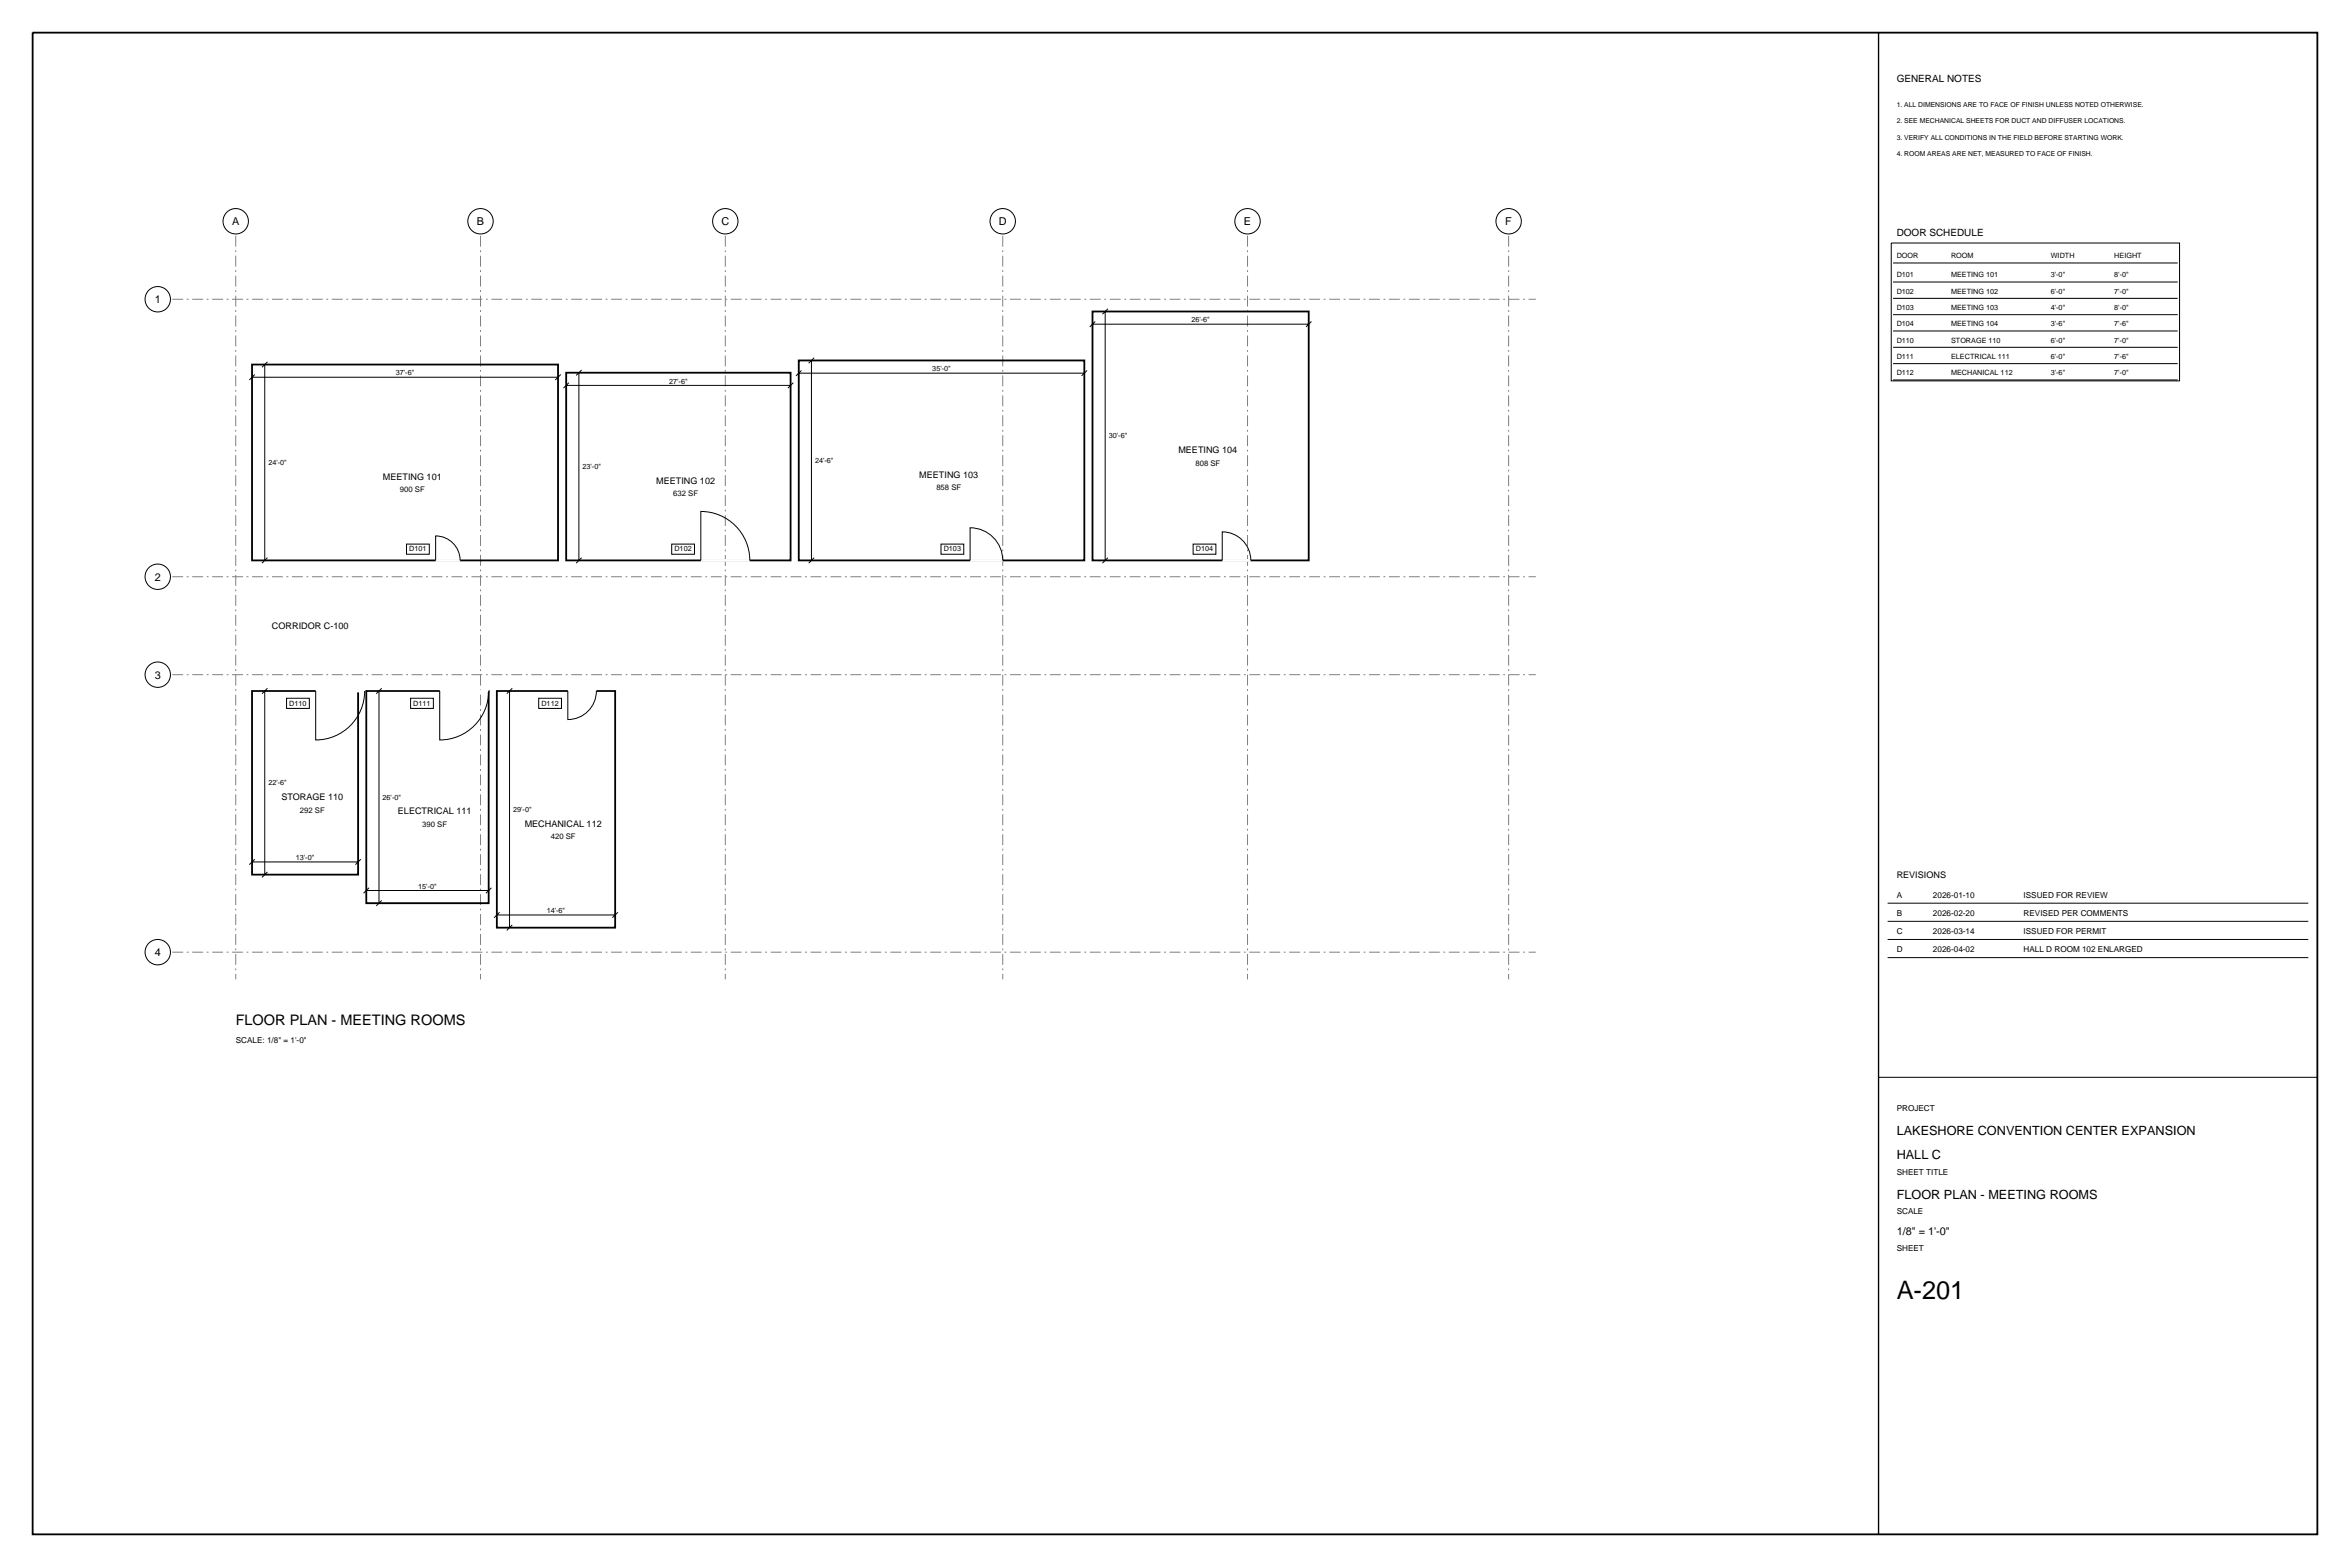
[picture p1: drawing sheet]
<svg xmlns="http://www.w3.org/2000/svg" width="914mm" height="610mm" viewBox="0 0 914 610" stroke-linecap="round" stroke-linejoin="round" font-family="sans-serif">
<defs><g id="words">
<text font-size="9.9" x="738" y="505.2">A-201</text>
<text font-size="5.6" x="91.7" y="398.6">FLOOR PLAN - MEETING ROOMS</text>
<g font-size="4.9">
<text x="738" y="441.6">LAKESHORE CONVENTION CENTER EXPANSION</text>
<text x="738" y="451">HALL C</text>
<text x="738" y="466.4">FLOOR PLAN - MEETING ROOMS</text>
</g>
<g font-size="4.2">
<text x="90.3" y="87.7">A</text>
<text x="185.6" y="87.7">B</text>
<text x="280.7" y="87.7">C</text>
<text x="388.6" y="87.7">D</text>
<text x="484" y="87.7">E</text>
<text x="585.7" y="87.7">F</text>
<text x="60.2" y="118">1</text>
<text x="60.2" y="226">2</text>
<text x="60.2" y="264.1">3</text>
<text x="60.2" y="372">4</text>
<text x="738" y="480.4">1/8&quot; = 1'-0&quot;</text>
</g>
<g font-size="3.9">
<text x="738" y="31.8">GENERAL NOTES</text>
<text x="738" y="91.7">DOOR SCHEDULE</text>
</g>
<g font-size="3.5">
<text x="458.5" y="176.3">MEETING 104</text>
<text x="357.7" y="185.8">MEETING 103</text>
<text x="149" y="186.6">MEETING 101</text>
<text x="255.3" y="188.2">MEETING 102</text>
<text x="105.8" y="244.8">CORRIDOR C-100</text>
<text x="109.5" y="311.2">STORAGE 110</text>
<text x="154.8" y="316.8">ELECTRICAL 111</text>
<text x="204.2" y="321.6">MECHANICAL 112</text>
<text x="738" y="341.5">REVISIONS</text>
</g>
<g font-size="3.2">
<text x="738" y="349.2">A</text>
<text x="752.1" y="349.2">2026-01-10</text>
<text x="787.4" y="349.2">ISSUED FOR REVIEW</text>
<text x="738" y="356.3">B</text>
<text x="752.1" y="356.3">2026-02-20</text>
<text x="787.4" y="356.3">REVISED PER COMMENTS</text>
<text x="738" y="363.4">C</text>
<text x="752.1" y="363.4">2026-03-14</text>
<text x="787.4" y="363.4">ISSUED FOR PERMIT</text>
<text x="738" y="370.4">D</text>
<text x="752.1" y="370.4">2026-04-02</text>
<text x="787.4" y="370.4">HALL D ROOM 102 ENLARGED</text>
<text x="91.7" y="405.7">SCALE: 1/8&quot; = 1'-0&quot;</text>
<text x="738" y="432.2">PROJECT</text>
<text x="738" y="457">SHEET TITLE</text>
<text x="738" y="472.4">SCALE</text>
<text x="738" y="486.5">SHEET</text>
</g>
<g font-size="3">
<text x="465.2" y="181.2">808 SF</text>
<text x="155.6" y="191.6">900 SF</text>
<text x="364.3" y="190.8">858 SF</text>
<text x="262" y="193.1">632 SF</text>
<text x="116.7" y="316.2">292 SF</text>
<text x="164.3" y="321.7">390 SF</text>
<text x="214.3" y="326.5">420 SF</text>
</g>
<g font-size="2.8">
<text x="738" y="100.2">DOOR</text>
<text x="759.2" y="100.2">ROOM</text>
<text x="798" y="100.2">WIDTH</text>
<text x="822.7" y="100.2">HEIGHT</text>
<text x="738" y="107.9">D101</text>
<text x="759.2" y="107.9">MEETING 101</text>
<text x="798" y="107.9">3'-0&quot;</text>
<text x="822.7" y="107.9">8'-0&quot;</text>
<text x="738" y="114.3">D102</text>
<text x="759.2" y="114.3">MEETING 102</text>
<text x="798" y="114.3">6'-0&quot;</text>
<text x="822.7" y="114.3">7'-0&quot;</text>
<text x="463.6" y="125.4">26'-6&quot;</text>
<text x="738" y="120.6">D103</text>
<text x="759.2" y="120.6">MEETING 103</text>
<text x="798" y="120.6">4'-0&quot;</text>
<text x="822.7" y="120.6">8'-0&quot;</text>
<text x="738" y="127">D104</text>
<text x="759.2" y="127">MEETING 104</text>
<text x="798" y="127">3'-6&quot;</text>
<text x="822.7" y="127">7'-6&quot;</text>
<text x="738" y="133.3">D110</text>
<text x="759.2" y="133.3">STORAGE 110</text>
<text x="798" y="133.3">6'-0&quot;</text>
<text x="822.7" y="133.3">7'-0&quot;</text>
<text x="738" y="139.7">D111</text>
<text x="759.2" y="139.7">ELECTRICAL 111</text>
<text x="798" y="139.7">6'-0&quot;</text>
<text x="822.7" y="139.7">7'-6&quot;</text>
<text x="154" y="146">37'-6&quot;</text>
<text x="260.4" y="149.2">27'-6&quot;</text>
<text x="362.8" y="144.5">35'-0&quot;</text>
<text x="738" y="146">D112</text>
<text x="759.2" y="146">MECHANICAL 112</text>
<text x="798" y="146">3'-6&quot;</text>
<text x="822.7" y="146">7'-0&quot;</text>
<text x="431.4" y="170.5">30'-6&quot;</text>
<text x="104.4" y="180.9">24'-0&quot;</text>
<text x="226.7" y="182.4">23'-0&quot;</text>
<text x="317.1" y="180.1">24'-6&quot;</text>
<text x="159.2" y="214.5">D101</text>
<text x="262.4" y="214.5">D102</text>
<text x="367.2" y="214.5">D103</text>
<text x="465.3" y="214.5">D104</text>
<text x="112.6" y="274.5">D110</text>
<text x="160.8" y="274.5">D111</text>
<text x="210.7" y="274.5">D112</text>
<text x="104.4" y="305.5">22'-6&quot;</text>
<text x="148.9" y="311">26'-0&quot;</text>
<text x="199.7" y="315.8">29'-0&quot;</text>
<text x="115.1" y="334.6">13'-0&quot;</text>
<text x="162.7" y="345.7">15'-0&quot;</text>
<text x="212.7" y="355.2">14'-6&quot;</text>
</g>
<g font-size="2.6">
<text x="738" y="41.6">1. ALL DIMENSIONS ARE TO FACE OF FINISH UNLESS NOTED OTHERWISE.</text>
<text x="738" y="48">2. SEE MECHANICAL SHEETS FOR DUCT AND DIFFUSER LOCATIONS.</text>
<text x="738" y="54.3">3. VERIFY ALL CONDITIONS IN THE FIELD BEFORE STARTING WORK.</text>
<text x="738" y="60.7">4. ROOM AREAS ARE NET, MEASURED TO FACE OF FINISH.</text>
</g>
</g></defs>
<path d="M12.7 12.7h889v584.2h-889zM425.1 121.2h84.1v96.8h-84.1zM98.1 141.8h119v76.2h-119zM220.3 145h87.3v73h-87.3zM310.8 140.2h111.1v77.8h-111.1zM98.1 268.8h41.2v71.5h-41.2zM142.5 268.8h47.6v82.6h-47.6zM193.3 268.8h46.1v92.1h-46.1z" fill="none" stroke="#000" stroke-width=".71" stroke-linecap="butt"/>
<path d="M731 12.7v584.2" fill="none" stroke="#000" stroke-width=".53"/>
<g fill="none" stroke="#000" stroke-width=".39">
<path d="M735.9 94.5h112.2v53.7h-112.2zM736.6 102.3h110.8M736.6 109.7h110.8M736.6 116.1h110.8M316.8 139.2l-2.1 2.1M425.1 126.1h84.1M426.2 125.1l-2.2 2.1M430 121.2v96.8M431.1 120.1l-2.1 2.1M510.3 125.1l-2.1 2.1M736.6 122.4h110.8M736.6 128.8h110.8"/>
<path d="M736.6 135.1h110.8M98.1 146.8h119M99.1 145.7l-2.1 2.1M103 141.8v76.2M104.1 140.8l-2.1 2.1M218.2 145.7l-2.1 2.1M220.3 149.9h87.3M221.4 148.9l-2.1 2.1M225.2 145v73M226.3 143.9l-2.1 2.1M308.7 148.9l-2.1 2.1M310.8 145.2h111.1"/>
<path d="M311.9 144.1l-2.2 2.1M315.7 140.2v77.8M423 144.1l-2.1 2.1M736.6 141.5h110.8M736.6 147.8h110.8M104.1 217l-2.1 2.1M158.2 211.7h8.8v3.9h-8.8zM169.5 218v-9.5a9.5 9.5 0 0 1 9.5 9.5M226.3 217l-2.1 2.1M261.4 211.7h8.8v3.9h-8.8zM272.7 218v-19a19.1 19.1 0 0 1 19 19M316.8 217l-2.1 2.1"/>
<path d="M366.1 211.7h8.9v3.9h-8.9zM377.5 218v-12.7a12.7 12.7 0 0 1 12.7 12.7M431.1 217l-2.1 2.1M464.2 211.7h8.9v3.9h-8.9zM475.6 218v-11.1a11.1 11.1 0 0 1 11.1 11.1M103 268.8v71.5M104.1 267.8l-2.1 2.1M111.5 271.6h8.9v4h-8.9zM122.8 268.8v19.1a19.1 19.1 0 0 0 19.1-19.1M147.5 268.8v82.6M148.5 267.8l-2.1 2.1M159.8 271.6h8.8v4h-8.8z"/>
<path d="M171.1 268.8v19.1a19.1 19.1 0 0 0 19-19.1M198.3 268.8v92.1M199.3 267.8l-2.1 2.1M209.6 271.6h8.9v4h-8.9zM220.9 268.8v11.1a11.1 11.1 0 0 0 11.2-11.1M98.1 335.3h41.2M99.1 334.3l-2.1 2.1M104.1 339.2l-2.1 2.1M140.4 334.3l-2.1 2.1M142.5 346.4h47.6M143.6 345.4l-2.1 2.1M148.5 350.3l-2.1 2.1"/>
<path d="M191.2 345.4l-2.1 2.1M193.3 356h46.1M194.4 354.9l-2.1 2.1M199.3 359.8l-2.1 2.1M240.4 354.9l-2.1 2.1M734.5 351.4h163.7M734.5 358.4h163.7M734.5 365.5h163.7M734.5 372.5h163.7M731 419.1h170.7"/>
<circle cx="91.7" cy="86.1" r="4.9"/>
<circle cx="187" cy="86.1" r="4.9"/>
<circle cx="282.2" cy="86.1" r="4.9"/>
<circle cx="390.2" cy="86.1" r="4.9"/>
<circle cx="485.4" cy="86.1" r="4.9"/>
<circle cx="587" cy="86.1" r="4.9"/>
<circle cx="61.4" cy="116.4" r="4.9"/>
<circle cx="61.4" cy="224.4" r="4.9"/>
<circle cx="61.4" cy="262.5" r="4.9"/>
<circle cx="61.4" cy="370.4" r="4.9"/>
</g>
<path d="M91.7 91.7v289.3M187 91.7v289.3M282.2 91.7v289.3M390.2 91.7v289.3M485.4 91.7v289.3M587 91.7v289.3M67 116.4h530.6M67 224.4h530.6M67 262.5h530.6M67 370.4h530.6" fill="none" stroke="#808080" stroke-width=".39" stroke-dasharray="4.2 1.4 .7 1.4" stroke-linecap="butt"/>
<path d="M169.5 218h9.5M272.7 218h19M377.5 218h12.7M475.6 218h11.1M122.8 268.8h19.1M171.1 268.8h19M220.9 268.8h11.2" fill="none" stroke="#fff" stroke-width="1.1" stroke-linecap="butt"/>
<use href="#words"/>
</svg>
